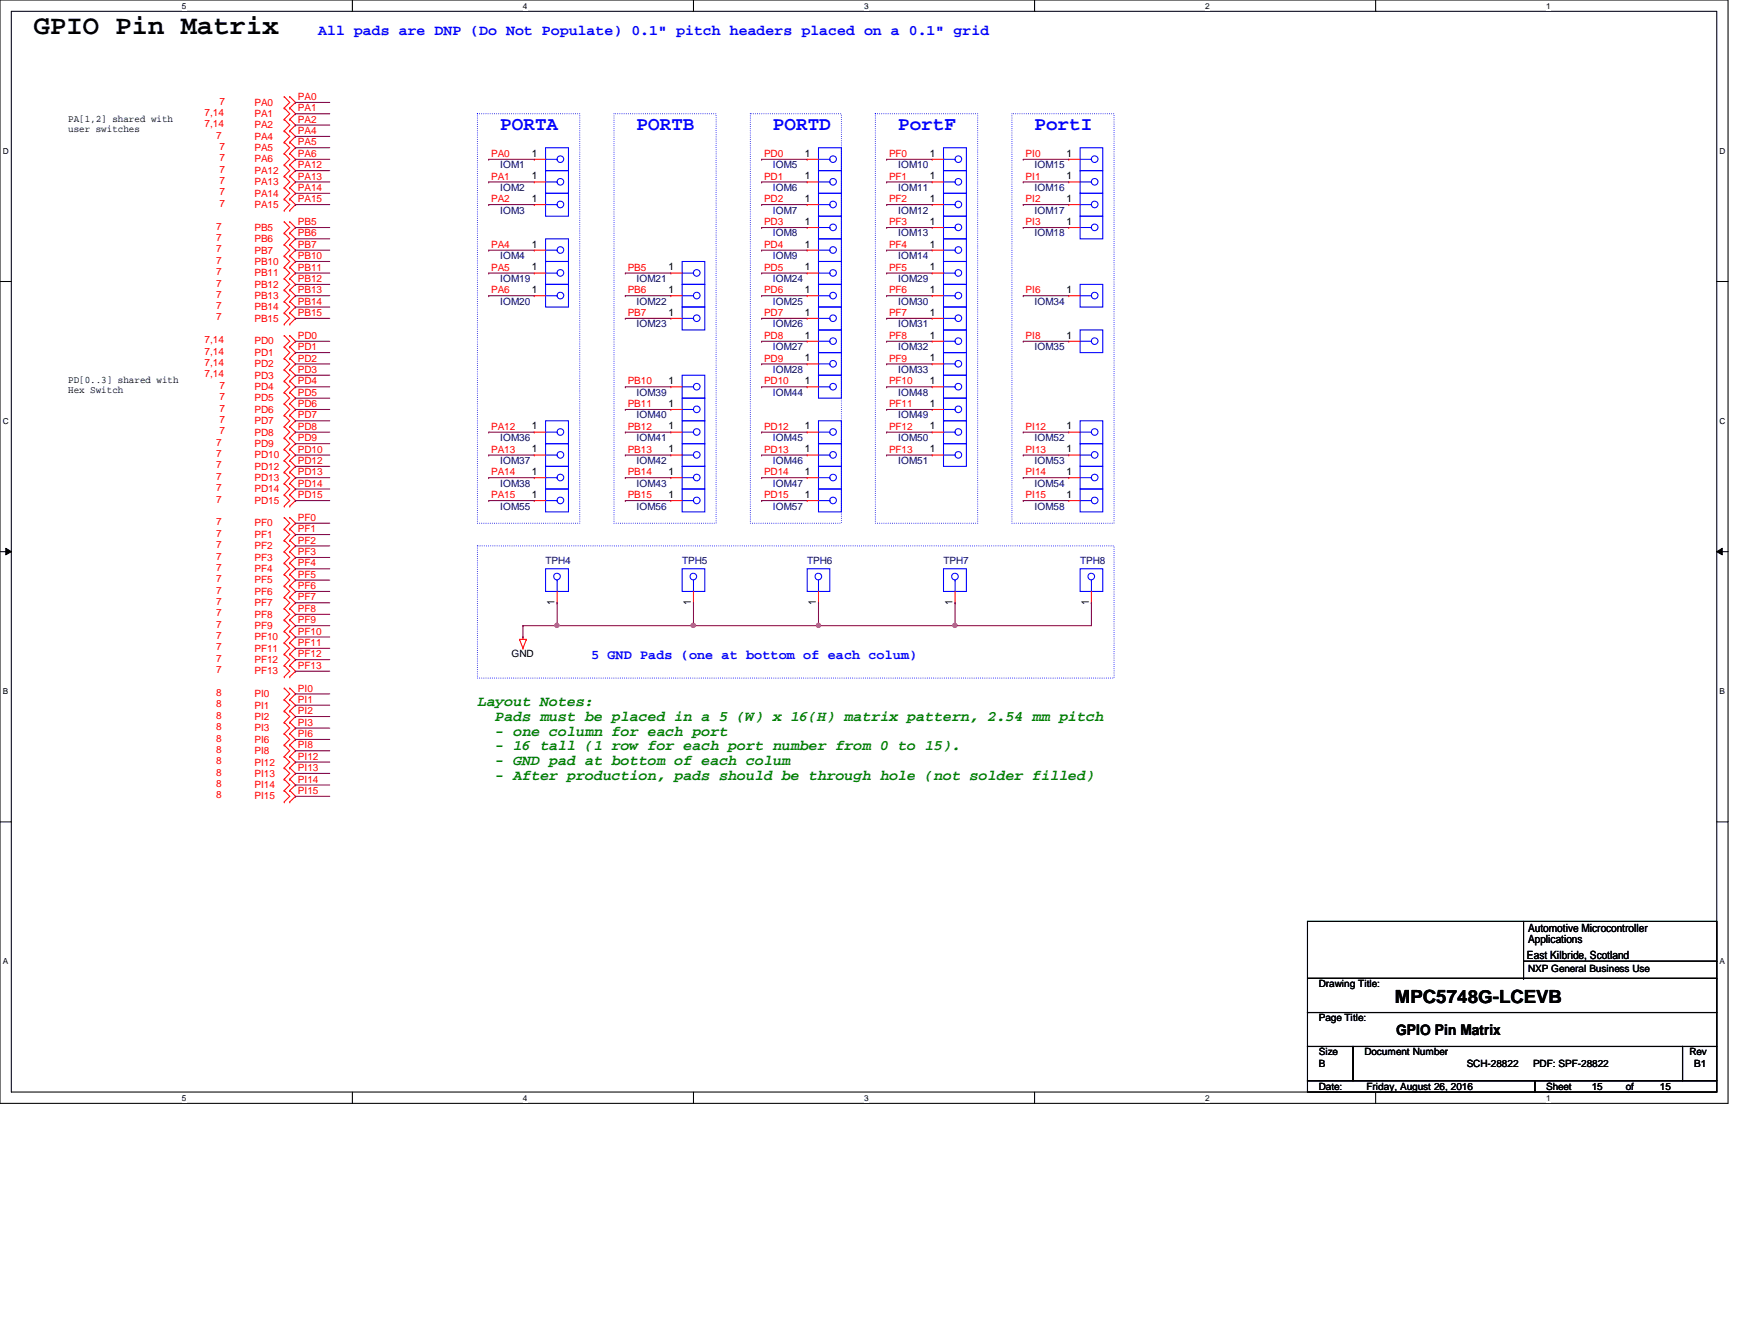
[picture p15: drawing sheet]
<svg xmlns="http://www.w3.org/2000/svg" width="279mm" height="216mm" viewBox="0 0 279 216" stroke-linecap="round" stroke-linejoin="round" font-family="sans-serif">
<defs><g id="words">
<text font-size="4.4" x="5.5" y="5.5">GPIO Pin Matrix</text>
<g font-size="3.1" fill="#00f">
<text x="80.5" y="20.9">PORTA</text>
<text x="102.4" y="20.9">PORTB</text>
<text x="124.3" y="20.9">PORTD</text>
<text x="144.5" y="20.9">PortF</text>
<text x="166.4" y="20.9">PortI</text>
</g>
<text font-size="2.9" x="224.4" y="161.2">MPC5748G-LCEVB</text>
<text font-size="2.4" fill="#00f" x="51.2" y="5.6">All pads are DNP (Do Not Populate) 0.1&quot; pitch headers placed on a 0.1&quot; grid</text>
<g font-size="2.4" fill="#008000">
<text x="76.8" y="113.5">Layout Notes:</text>
<text x="79.7" y="115.9">Pads must be placed in a 5 (W) x 16(H) matrix pattern, 2.54 mm pitch</text>
<text x="79.7" y="118.3">- one column for each port</text>
<text x="79.7" y="120.6">- 16 tall (1 row for each port number from 0 to 15).</text>
<text x="79.7" y="123">- GND pad at bottom of each colum</text>
<text x="79.7" y="125.4">- After production, pads should be through hole (not solder filled)</text>
</g>
<text font-size="2.4" x="224.6" y="166.4">GPIO Pin Matrix</text>
<text font-size="2.2" fill="#00f" x="95.1" y="106">5 GND Pads (one at bottom of each colum)</text>
<g font-size="1.8">
<text x="245.8" y="149.8">Automotive Microcontroller</text>
<text x="245.6" y="154.2">East Kilbride, Scotland</text>
<text x="245.8" y="151.6">Applications</text>
</g>
<g font-size="1.7">
<text x="85.6" y="28.8">1</text>
<text x="85.6" y="25.2">1</text>
<text x="129.5" y="28.8">1</text>
<text x="129.5" y="25.2">1</text>
<text x="149.6" y="25.2">1</text>
<text x="149.6" y="28.8">1</text>
<text x="171.5" y="28.8">1</text>
<text x="171.5" y="25.2">1</text>
<text x="85.6" y="32.5">1</text>
<text x="129.5" y="32.5">1</text>
<text x="149.6" y="32.5">1</text>
<text x="171.5" y="32.5">1</text>
<text x="85.6" y="39.8">1</text>
<text x="129.5" y="36.2">1</text>
<text x="129.5" y="39.8">1</text>
<text x="149.6" y="39.8">1</text>
<text x="149.6" y="36.2">1</text>
<text x="171.5" y="36.2">1</text>
<text x="85.6" y="47.1">1</text>
<text x="85.6" y="43.5">1</text>
<text x="107.5" y="47.1">1</text>
<text x="107.5" y="43.5">1</text>
<text x="129.5" y="47.1">1</text>
<text x="129.5" y="43.5">1</text>
<text x="149.6" y="47.1">1</text>
<text x="149.6" y="43.5">1</text>
<text x="171.5" y="47.1">1</text>
<text x="107.5" y="50.8">1</text>
<text x="129.5" y="50.8">1</text>
<text x="149.6" y="50.8">1</text>
<text x="129.5" y="54.4">1</text>
<text x="129.5" y="58.1">1</text>
<text x="149.6" y="54.4">1</text>
<text x="149.6" y="58.1">1</text>
<text x="171.5" y="54.4">1</text>
<text x="107.5" y="61.8">1</text>
<text x="107.5" y="65.4">1</text>
<text x="129.5" y="61.8">1</text>
<text x="149.6" y="65.4">1</text>
<text x="149.6" y="61.8">1</text>
<text x="85.6" y="69">1</text>
<text x="107.5" y="69">1</text>
<text x="129.5" y="69">1</text>
<text x="149.6" y="69">1</text>
<text x="171.5" y="69">1</text>
<text x="85.6" y="76.4">1</text>
<text x="85.6" y="72.7">1</text>
<text x="107.5" y="76.4">1</text>
<text x="107.5" y="72.7">1</text>
<text x="129.5" y="72.7">1</text>
<text x="129.5" y="76.4">1</text>
<text x="149.6" y="72.7">1</text>
<text x="171.5" y="72.7">1</text>
<text x="171.5" y="76.4">1</text>
<text x="85.6" y="80.1">1</text>
<text x="107.5" y="80.1">1</text>
<text x="129.5" y="80.1">1</text>
<text x="171.5" y="80.1">1</text>
<text x="89.2" y="97.2" transform="rotate(-90 89.2 97.2)">1</text>
<text x="111.1" y="97.2" transform="rotate(-90 111.1 97.2)">1</text>
<text x="131.2" y="97.2" transform="rotate(-90 131.2 97.2)">1</text>
<text x="153.2" y="97.2" transform="rotate(-90 153.2 97.2)">1</text>
<text x="175.1" y="97.2" transform="rotate(-90 175.1 97.2)">1</text>
</g>
<g font-size="1.6" fill="#f00">
<text x="35.3" y="16.8">7</text>
<text x="40.9" y="17">PA0</text>
<text x="47.9" y="17.9">PA1</text>
<text x="47.9" y="16.1">PA0</text>
<text x="32.9" y="18.6">7,14</text>
<text x="32.9" y="20.4">7,14</text>
<text x="34.8" y="22.3">7</text>
<text x="40.9" y="18.8">PA1</text>
<text x="40.9" y="20.6">PA2</text>
<text x="40.9" y="22.5">PA4</text>
<text x="47.9" y="19.7">PA2</text>
<text x="47.9" y="21.5">PA4</text>
<text x="47.9" y="23.4">PA5</text>
<text x="35.3" y="27.8">7</text>
<text x="35.3" y="29.6">7</text>
<text x="35.3" y="24.1">7</text>
<text x="35.3" y="26">7</text>
<text x="40.9" y="27.9">PA12</text>
<text x="40.9" y="29.8">PA13</text>
<text x="40.9" y="24.3">PA5</text>
<text x="40.9" y="26.1">PA6</text>
<text x="47.9" y="27.1">PA12</text>
<text x="47.9" y="28.9">PA13</text>
<text x="47.9" y="25.2">PA6</text>
<text x="79" y="28.9">PA1</text>
<text x="79" y="25.2">PA0</text>
<text x="122.9" y="25.2">PD0</text>
<text x="122.9" y="28.9">PD1</text>
<text x="143" y="25.2">PF0</text>
<text x="143" y="28.9">PF1</text>
<text x="165" y="25.2">PI0</text>
<text x="165" y="28.9">PI1</text>
<text x="35.3" y="31.4">7</text>
<text x="35.3" y="33.2">7</text>
<text x="40.9" y="31.6">PA14</text>
<text x="40.9" y="33.4">PA15</text>
<text x="47.9" y="30.7">PA14</text>
<text x="47.9" y="32.5">PA15</text>
<text x="79" y="32.5">PA2</text>
<text x="122.9" y="32.5">PD2</text>
<text x="143" y="32.5">PF2</text>
<text x="165" y="32.5">PI2</text>
<text x="34.8" y="36.9">7</text>
<text x="34.8" y="38.7">7</text>
<text x="34.8" y="40.6">7</text>
<text x="40.9" y="37.1">PB5</text>
<text x="40.9" y="38.9">PB6</text>
<text x="40.9" y="40.8">PB7</text>
<text x="47.9" y="36.2">PB5</text>
<text x="47.9" y="38">PB6</text>
<text x="47.9" y="39.8">PB7</text>
<text x="47.9" y="41.7">PB10</text>
<text x="79" y="39.8">PA4</text>
<text x="122.9" y="36.2">PD3</text>
<text x="122.9" y="39.8">PD4</text>
<text x="143" y="36.2">PF3</text>
<text x="143" y="39.8">PF4</text>
<text x="165" y="36.2">PI3</text>
<text x="34.8" y="42.4">7</text>
<text x="34.8" y="44.2">7</text>
<text x="34.8" y="46.1">7</text>
<text x="34.8" y="47.9">7</text>
<text x="40.9" y="42.6">PB10</text>
<text x="40.9" y="44.4">PB11</text>
<text x="40.9" y="46.2">PB12</text>
<text x="47.9" y="43.5">PB11</text>
<text x="47.9" y="45.3">PB12</text>
<text x="47.9" y="47.2">PB13</text>
<text x="79" y="43.5">PA5</text>
<text x="79" y="47.2">PA6</text>
<text x="101" y="47.2">PB6</text>
<text x="101" y="43.5">PB5</text>
<text x="122.9" y="43.5">PD5</text>
<text x="122.9" y="47.2">PD6</text>
<text x="143" y="47.2">PF6</text>
<text x="143" y="43.5">PF5</text>
<text x="165" y="47.2">PI6</text>
<text x="34.8" y="49.7">7</text>
<text x="34.8" y="51.5">7</text>
<text x="40.9" y="48">PB13</text>
<text x="40.9" y="49.9">PB14</text>
<text x="40.9" y="51.7">PB15</text>
<text x="47.9" y="49">PB14</text>
<text x="47.9" y="50.8">PB15</text>
<text x="101" y="50.8">PB7</text>
<text x="122.9" y="50.8">PD7</text>
<text x="143" y="50.8">PF7</text>
<text x="32.9" y="55.2">7,14</text>
<text x="32.9" y="57">7,14</text>
<text x="32.9" y="58.8">7,14</text>
<text x="40.9" y="55.4">PD0</text>
<text x="40.9" y="57.2">PD1</text>
<text x="40.9" y="59.1">PD2</text>
<text x="47.9" y="54.5">PD0</text>
<text x="47.9" y="56.3">PD1</text>
<text x="47.9" y="59.9">PD3</text>
<text x="47.9" y="58.1">PD2</text>
<text x="122.9" y="54.5">PD8</text>
<text x="122.9" y="58.1">PD9</text>
<text x="143" y="54.5">PF8</text>
<text x="143" y="58.1">PF9</text>
<text x="165" y="54.5">PI8</text>
<text x="32.9" y="60.7">7,14</text>
<text x="35.3" y="62.5">7</text>
<text x="35.3" y="64.3">7</text>
<text x="40.9" y="60.9">PD3</text>
<text x="40.9" y="62.7">PD4</text>
<text x="40.9" y="64.5">PD5</text>
<text x="47.9" y="61.8">PD4</text>
<text x="47.9" y="63.6">PD5</text>
<text x="47.9" y="65.4">PD6</text>
<text x="101" y="61.8">PB10</text>
<text x="101" y="65.4">PB11</text>
<text x="122.9" y="61.8">PD10</text>
<text x="143" y="65.4">PF11</text>
<text x="143" y="61.8">PF10</text>
<text x="34.8" y="71.7">7</text>
<text x="35.3" y="66.2">7</text>
<text x="35.3" y="68">7</text>
<text x="35.3" y="69.8">7</text>
<text x="40.9" y="66.3">PD6</text>
<text x="40.9" y="68.2">PD7</text>
<text x="40.9" y="70">PD8</text>
<text x="40.9" y="71.8">PD9</text>
<text x="47.9" y="67.3">PD7</text>
<text x="47.9" y="69.1">PD8</text>
<text x="47.9" y="71">PD9</text>
<text x="79" y="69.1">PA12</text>
<text x="101" y="69.1">PB12</text>
<text x="122.9" y="69.1">PD12</text>
<text x="143" y="69.1">PF12</text>
<text x="165" y="69.1">PI12</text>
<text x="34.8" y="73.5">7</text>
<text x="34.8" y="77.1">7</text>
<text x="34.8" y="75.3">7</text>
<text x="40.9" y="73.7">PD10</text>
<text x="40.9" y="77.3">PD13</text>
<text x="40.9" y="75.5">PD12</text>
<text x="47.9" y="72.8">PD10</text>
<text x="47.9" y="74.6">PD12</text>
<text x="47.9" y="76.4">PD13</text>
<text x="79" y="72.8">PA13</text>
<text x="79" y="76.4">PA14</text>
<text x="101" y="72.8">PB13</text>
<text x="101" y="76.4">PB14</text>
<text x="122.9" y="72.8">PD13</text>
<text x="122.9" y="76.4">PD14</text>
<text x="143" y="72.8">PF13</text>
<text x="165" y="72.8">PI13</text>
<text x="165" y="76.4">PI14</text>
<text x="34.8" y="79">7</text>
<text x="34.8" y="80.8">7</text>
<text x="40.9" y="79.2">PD14</text>
<text x="40.9" y="81">PD15</text>
<text x="47.9" y="78.2">PD14</text>
<text x="47.9" y="80.1">PD15</text>
<text x="47.9" y="83.7">PF0</text>
<text x="79" y="80.1">PA15</text>
<text x="101" y="80.1">PB15</text>
<text x="122.9" y="80.1">PD15</text>
<text x="165" y="80.1">PI15</text>
<text x="34.8" y="84.5">7</text>
<text x="34.8" y="86.3">7</text>
<text x="34.8" y="88.1">7</text>
<text x="34.8" y="90">7</text>
<text x="40.9" y="84.6">PF0</text>
<text x="40.9" y="86.5">PF1</text>
<text x="40.9" y="88.3">PF2</text>
<text x="47.9" y="85.6">PF1</text>
<text x="47.9" y="89.2">PF3</text>
<text x="47.9" y="87.4">PF2</text>
<text x="34.8" y="91.8">7</text>
<text x="34.8" y="93.6">7</text>
<text x="34.8" y="95.4">7</text>
<text x="40.9" y="90.1">PF3</text>
<text x="40.9" y="91.9">PF4</text>
<text x="40.9" y="93.8">PF5</text>
<text x="40.9" y="95.6">PF6</text>
<text x="47.9" y="91.1">PF4</text>
<text x="47.9" y="92.9">PF5</text>
<text x="47.9" y="94.7">PF6</text>
<text x="34.8" y="97.2">7</text>
<text x="34.8" y="99.1">7</text>
<text x="34.8" y="100.9">7</text>
<text x="40.9" y="97.5">PF7</text>
<text x="40.9" y="99.3">PF8</text>
<text x="40.9" y="101.1">PF9</text>
<text x="47.9" y="96.5">PF7</text>
<text x="47.9" y="98.4">PF8</text>
<text x="47.9" y="100.2">PF9</text>
<text x="34.8" y="106.4">7</text>
<text x="34.8" y="104.6">7</text>
<text x="34.8" y="102.7">7</text>
<text x="40.9" y="106.6">PF12</text>
<text x="40.9" y="104.8">PF11</text>
<text x="40.9" y="102.9">PF10</text>
<text x="47.9" y="107.5">PF13</text>
<text x="47.9" y="103.8">PF11</text>
<text x="47.9" y="105.7">PF12</text>
<text x="47.9" y="102">PF10</text>
<text x="34.8" y="111.9">8</text>
<text x="34.8" y="113.7">8</text>
<text x="34.8" y="108.2">7</text>
<text x="40.9" y="112.1">PI0</text>
<text x="40.9" y="113.9">PI1</text>
<text x="40.9" y="108.4">PF13</text>
<text x="47.9" y="111.2">PI0</text>
<text x="47.9" y="113">PI1</text>
<text x="34.8" y="115.5">8</text>
<text x="34.8" y="117.4">8</text>
<text x="34.8" y="119.2">8</text>
<text x="40.9" y="115.7">PI2</text>
<text x="40.9" y="117.6">PI3</text>
<text x="40.9" y="119.4">PI6</text>
<text x="47.9" y="114.8">PI2</text>
<text x="47.9" y="116.7">PI3</text>
<text x="47.9" y="118.5">PI6</text>
<text x="34.8" y="121">8</text>
<text x="34.8" y="122.9">8</text>
<text x="34.8" y="124.7">8</text>
<text x="40.9" y="121.2">PI8</text>
<text x="40.9" y="123.1">PI12</text>
<text x="40.9" y="124.9">PI13</text>
<text x="47.9" y="120.3">PI8</text>
<text x="47.9" y="122.1">PI12</text>
<text x="47.9" y="124">PI13</text>
<text x="47.9" y="125.8">PI14</text>
<text x="34.8" y="126.5">8</text>
<text x="34.8" y="128.4">8</text>
<text x="40.9" y="126.7">PI14</text>
<text x="40.9" y="128.5">PI15</text>
<text x="47.9" y="127.6">PI15</text>
</g>
<g font-size="1.6">
<text x="11" y="19.6">PA[1,2] shared with</text>
<text x="11" y="21.2">user switches</text>
<text x="11" y="61.6">PD[0..3] shared with</text>
<text x="11" y="63.2">Hex Switch</text>
<text x="82.3" y="105.7">GND</text>
<text x="212.1" y="158.7">Drawing Title:</text>
<text x="245.8" y="156.3">NXP General Business Use</text>
<text x="212.1" y="164.2">Page Title:</text>
<text x="212.1" y="169.7">Size</text>
<text x="212.1" y="171.5">B</text>
<text x="219.5" y="169.7">Document Number</text>
<text x="235.9" y="171.5">SCH-28822</text>
<text x="246.6" y="171.5">PDF: SPF-28822</text>
<text x="271.7" y="169.7">Rev</text>
<text x="272.5" y="171.5">B1</text>
<text x="212.1" y="175.2">Date:</text>
<text x="219.8" y="175.2">Friday, August 26, 2016</text>
<text x="248.7" y="175.2">Sheet</text>
<text x="256" y="175.2">15</text>
<text x="261.5" y="175.2">of</text>
<text x="267" y="175.2">15</text>
</g>
<g font-size="1.6" fill="#000080">
<text x="80.5" y="27.1">IOM1</text>
<text x="124.3" y="27.1">IOM5</text>
<text x="144.5" y="27.1">IOM10</text>
<text x="166.4" y="27.1">IOM15</text>
<text x="80.5" y="30.7">IOM2</text>
<text x="80.5" y="34.3">IOM3</text>
<text x="124.3" y="34.3">IOM7</text>
<text x="124.3" y="30.7">IOM6</text>
<text x="144.5" y="34.3">IOM12</text>
<text x="144.5" y="30.7">IOM11</text>
<text x="166.4" y="30.7">IOM16</text>
<text x="166.4" y="34.3">IOM17</text>
<text x="80.5" y="41.7">IOM4</text>
<text x="124.3" y="38">IOM8</text>
<text x="124.3" y="41.7">IOM9</text>
<text x="144.5" y="41.7">IOM14</text>
<text x="144.5" y="38">IOM13</text>
<text x="166.4" y="38">IOM18</text>
<text x="80.5" y="45.3">IOM19</text>
<text x="102.4" y="45.3">IOM21</text>
<text x="124.3" y="45.3">IOM24</text>
<text x="144.5" y="45.3">IOM29</text>
<text x="80.5" y="49">IOM20</text>
<text x="102.4" y="49">IOM22</text>
<text x="102.4" y="52.6">IOM23</text>
<text x="124.3" y="49">IOM25</text>
<text x="124.3" y="52.6">IOM26</text>
<text x="144.5" y="49">IOM30</text>
<text x="144.5" y="52.6">IOM31</text>
<text x="166.4" y="49">IOM34</text>
<text x="124.3" y="56.3">IOM27</text>
<text x="124.3" y="59.9">IOM28</text>
<text x="144.5" y="56.3">IOM32</text>
<text x="144.5" y="59.9">IOM33</text>
<text x="166.4" y="56.3">IOM35</text>
<text x="102.4" y="63.6">IOM39</text>
<text x="124.3" y="63.6">IOM44</text>
<text x="144.5" y="63.6">IOM48</text>
<text x="80.5" y="70.9">IOM36</text>
<text x="102.4" y="67.3">IOM40</text>
<text x="102.4" y="70.9">IOM41</text>
<text x="124.3" y="70.9">IOM45</text>
<text x="144.5" y="67.3">IOM49</text>
<text x="144.5" y="70.9">IOM50</text>
<text x="166.4" y="70.9">IOM52</text>
<text x="80.5" y="74.6">IOM37</text>
<text x="102.4" y="74.6">IOM42</text>
<text x="124.3" y="74.6">IOM46</text>
<text x="144.5" y="74.6">IOM51</text>
<text x="166.4" y="74.6">IOM53</text>
<text x="80.5" y="78.2">IOM38</text>
<text x="80.5" y="81.9">IOM55</text>
<text x="102.4" y="78.2">IOM43</text>
<text x="102.4" y="81.9">IOM56</text>
<text x="124.3" y="81.9">IOM57</text>
<text x="124.3" y="78.2">IOM47</text>
<text x="166.4" y="81.9">IOM58</text>
<text x="166.4" y="78.2">IOM54</text>
<text x="87.8" y="90.7">TPH4</text>
<text x="109.7" y="90.7">TPH5</text>
<text x="129.8" y="90.7">TPH6</text>
<text x="151.8" y="90.7">TPH7</text>
<text x="173.7" y="90.7">TPH8</text>
</g>
<g font-size="1.3">
<text x="29.3" y="1.4">5</text>
<text x="84.1" y="1.4">4</text>
<text x="139" y="1.4">3</text>
<text x="193.8" y="1.4">2</text>
<text x="248.7" y="1.4">1</text>
<text x=".5" y="24.7">D</text>
<text x="276.6" y="24.7">D</text>
<text x=".5" y="68.2">C</text>
<text x="276.6" y="68.2">C</text>
<text x=".5" y="111.6">B</text>
<text x="276.6" y="111.6">B</text>
<text x=".5" y="155">A</text>
<text x="276.6" y="155">A</text>
<text x="29.3" y="177">5</text>
<text x="84.1" y="177">4</text>
<text x="139" y="177">3</text>
<text x="193.8" y="177">2</text>
<text x="248.7" y="177">1</text>
</g>
</g></defs>
<path d="M0 0h278v177.4h-278zM1.8 1.8h274.3v173.8h-274.3z" fill="none" stroke="#000" stroke-width=".17"/>
<g fill="#fff">
<path d="M29.3 .2h.7v1.5h-.7z"/>
<path d="M29.3 175.8h.7v1.4h-.7z"/>
</g>
<path d="M56.7 0v1.8M56.7 175.6v1.8" fill="none" stroke="#000" stroke-width=".17"/>
<g fill="#fff">
<path d="M84.1 .2h.7v1.5h-.7z"/>
<path d="M84.1 175.8h.7v1.4h-.7z"/>
</g>
<path d="M111.5 0v1.8M111.5 175.6v1.8" fill="none" stroke="#000" stroke-width=".17"/>
<g fill="#fff">
<path d="M139 .2h.7v1.5h-.7z"/>
<path d="M139 175.8h.7v1.4h-.7z"/>
</g>
<path d="M166.4 0v1.8M166.4 175.6v1.8" fill="none" stroke="#000" stroke-width=".17"/>
<g fill="#fff">
<path d="M193.8 .2h.8v1.5h-.8z"/>
<path d="M193.8 175.8h.8v1.4h-.8z"/>
</g>
<path d="M221.3 0v1.8M221.3 175.6v1.8" fill="none" stroke="#000" stroke-width=".17"/>
<g fill="#fff">
<path d="M248.7 .2h.7v1.5h-.7z"/>
<path d="M248.7 175.8h.7v1.4h-.7z"/>
<path d="M.5 23.5h.9v1.5h-.9z"/>
<path d="M276.6 23.5h.9v1.5h-.9z"/>
<path d="M.5 67h.9v1.5h-.9z"/>
<path d="M276.6 67h.9v1.5h-.9z"/>
</g>
<path d="M0 45.3h1.8M276.1 45.3h1.9" fill="none" stroke="#000" stroke-width=".17"/>
<g fill="#fff">
<path d="M.5 110.4h.8v1.5h-.8z"/>
<path d="M276.6 110.4h.9v1.5h-.9z"/>
</g>
<path d="M0 88.7h1.8M276.1 88.7h1.9" fill="none" stroke="#000" stroke-width=".17"/>
<path d="M.9 88.1l.9 .6-.9 .5zM276.1 88.7l.9-.6v1.1z" fill="#000"/>
<path d="M.9 88.1l.9 .6-.9 .5zM276.1 88.7l.9-.6v1.1z" fill="none" stroke="#000" stroke-width=".16"/>
<g fill="#fff">
<path d="M.5 153.8h.8v1.5h-.8z"/>
<path d="M276.6 153.8h.9v1.5h-.9z"/>
</g>
<g fill="none" stroke="#000" stroke-width=".17">
<path d="M0 132.1h1.8M276.1 132.1h1.9M210.3 148.1h65.8v14.7h-65.8zM210.3 157.3h65.8M245.1 157.3h.1M245.1 148.1v9.2M245.1 154.5h31M276.1 157.3h.1M276.1 154.5h.1M210.3 162.8h65.8v5.4h-65.8zM210.3 168.2h7.3v5.5h-7.3zM210.3 173.7h36.6v1.9h-36.6z"/>
<path d="M217.6 168.2h53v5.5h-53zM246.9 173.7h29.2v1.9h-29.2zM270.6 168.2h5.5v5.5h-5.5z"/>
</g>
<path d="M76.8 18.3h16.5v65.8h-16.5zM98.8 18.3h16.4v65.8h-16.4zM120.7 18.3h14.6v65.8h-14.6zM140.8 18.3h16.5v65.8h-16.5zM162.8 18.3h16.4v65.8h-16.4zM76.8 87.8h102.4v21.2h-102.4z" fill="none" stroke="#00f" stroke-width=".17" stroke-dasharray="0 .3"/>
<g fill="none" stroke="#f00" stroke-width=".17">
<path d="M45.7 17.4h.1M45.7 19.2h.1M45.7 15.5h.1M45.7 17.4l.9 .9-.9 .9M45.7 19.2l.9 .9-.9 .9M45.7 15.5l.9 1-.9 .9M46.6 19.2h.1M46.6 17.4h.1M46.6 15.5h.1M46.6 17.4l.9 .9-.9 .9M46.6 19.2l.9 .9-.9 .9M46.6 15.5l.9 1-.9 .9"/>
<path d="M45.7 21h.1M45.7 22.9h.1M45.7 26.5h.1M45.7 28.3h.1M45.7 30.2h.1M45.7 32h.1M45.7 33.8h.1M45.7 24.7h.1M45.7 35.6h.1M45.7 37.5h.1M45.7 39.3h.1M45.7 21l.9 .9-.9 1"/>
<path d="M45.7 26.5l.9 .9-.9 .9M45.7 28.3l.9 1-.9 .9M45.7 30.2l.9 .9-.9 .9M45.7 32l.9 .9-.9 .9M45.7 22.9l.9 .8-.9 1M45.7 24.7l.9 .9-.9 .9M45.7 35.6l.9 1-.9 .9M45.7 37.5l.9 .9-.9 .9M45.7 39.3l.9 .9-.9 .9M46.6 21h.1M46.6 22.9h.1M46.6 28.3h.1"/>
<path d="M46.6 26.5h.1M46.6 30.2h.1M46.6 32h.1M46.6 33.8h.1M46.6 24.7h.1M46.6 37.5h.1M46.6 35.6h.1M46.6 39.3h.1M46.6 21l.9 .9-.9 1M46.6 26.5l.9 .9-.9 .9M46.6 28.3l.9 1-.9 .9M46.6 30.2l.9 .9-.9 .9"/>
<path d="M46.6 32l.9 .9-.9 .9M46.6 22.9l.9 .8-.9 1M46.6 24.7l.9 .9-.9 .9M46.6 35.6l.9 1-.9 .9M46.6 37.5l.9 .9-.9 .9M46.6 39.3l.9 .9-.9 .9M85.9 29.3h.1M85.9 25.6h.1M85.9 32.9h.1M85.9 29.3h1.9M85.9 25.6h1.9M85.9 32.9h1.9"/>
<path d="M129.8 36.6h.1M129.8 32.9h.1M129.8 29.3h.1M129.8 25.6h.1M129.8 36.6h1.9M129.8 29.3h1.9M129.8 25.6h1.9M129.8 32.9h1.9M149.9 25.6h.1M149.9 32.9h.1M149.9 36.6h.1M149.9 29.3h.1"/>
<path d="M149.9 36.6h1.9M149.9 29.3h1.9M149.9 25.6h1.9M149.9 32.9h1.9M171.9 29.3h.1M171.9 32.9h.1M171.9 36.6h.1M171.9 25.6h.1M171.9 36.6h1.8M171.9 29.3h1.8M171.9 25.6h1.8M171.9 32.9h1.8"/>
<path d="M45.7 53.9h.1M45.7 55.8h.1M45.7 57.6h.1M45.7 59.4h.1M45.7 41.1h.1M45.7 43h.1M45.7 44.8h.1M45.7 46.6h.1M45.7 48.5h.1M45.7 50.3h.1M45.7 52.1h.1M45.7 53.9l.9 1-.9 .9"/>
<path d="M45.7 55.8l.9 .9-.9 .9M45.7 57.6l.9 .9-.9 .9M45.7 59.4l.9 .9-.9 1M45.7 41.1l.9 .9-.9 1M45.7 43l.9 .9-.9 .9M45.7 44.8l.9 .9-.9 .9M45.7 46.6l.9 .9-.9 1M45.7 48.5l.9 .9-.9 .9M45.7 50.3l.9 .9-.9 .9M46.6 55.8h.1M46.6 53.9h.1M46.6 57.6h.1"/>
<path d="M46.6 59.4h.1M46.6 41.1h.1M46.6 43h.1M46.6 44.8h.1M46.6 46.6h.1M46.6 48.5h.1M46.6 50.3h.1M46.6 52.1h.1M46.6 53.9l.9 1-.9 .9M46.6 55.8l.9 .9-.9 .9M46.6 57.6l.9 .9-.9 .9M46.6 59.4l.9 .9-.9 1"/>
<path d="M46.6 41.1l.9 .9-.9 1M46.6 43l.9 .9-.9 .9M46.6 44.8l.9 .9-.9 .9M46.6 46.6l.9 .9-.9 1M46.6 48.5l.9 .9-.9 .9M46.6 50.3l.9 .9-.9 .9M85.9 47.5h.1M85.9 40.2h.1M85.9 43.9h.1M85.9 47.5h1.9M85.9 40.2h1.9M85.9 43.9h1.9"/>
<path d="M107.9 47.5h.1M107.9 51.2h.1M107.9 43.9h.1M107.9 47.5h1.8M107.9 51.2h1.8M107.9 43.9h1.8M129.8 47.5h.1M129.8 40.2h.1M129.8 43.9h.1M129.8 51.2h.1M129.8 54.9h.1M129.8 58.5h.1"/>
<path d="M129.8 54.9h1.9M129.8 47.5h1.9M129.8 40.2h1.9M129.8 51.2h1.9M129.8 43.9h1.9M129.8 58.5h1.9M149.9 54.9h.1M149.9 40.2h.1M149.9 47.5h.1M149.9 43.9h.1M149.9 51.2h.1M149.9 58.5h.1"/>
<path d="M149.9 54.9h1.9M149.9 47.5h1.9M149.9 40.2h1.9M149.9 51.2h1.9M149.9 43.9h1.9M149.9 58.5h1.9M171.9 54.9h.1M171.9 47.5h.1M171.9 54.9h1.8M171.9 47.5h1.8M45.7 61.3h.1M45.7 63.1h.1"/>
<path d="M45.7 64.9h.1M45.7 66.8h.1M45.7 68.6h.1M45.7 70.4h.1M45.7 72.2h.1M45.7 74h.1M45.7 77.7h.1M45.7 79.5h.1M45.7 75.9h.1M45.7 61.3l.9 .9-.9 .9M45.7 63.1l.9 .9-.9 .9M45.7 64.9l.9 .9-.9 1"/>
<path d="M45.7 66.8l.9 .8-.9 1M45.7 68.6l.9 .9-.9 .9M45.7 70.4l.9 .9-.9 .9M45.7 72.2l.9 1-.9 .8M45.7 77.7l.9 .9-.9 .9M45.7 79.5l.9 1-.9 .9M45.7 75.9l.9 .9-.9 .9M45.7 74l.9 1-.9 .9M46.6 61.3h.1M46.6 63.1h.1M46.6 64.9h.1M46.6 66.8h.1"/>
<path d="M46.6 68.6h.1M46.6 70.4h.1M46.6 72.2h.1M46.6 74h.1M46.6 79.5h.1M46.6 77.7h.1M46.6 75.9h.1M46.6 61.3l.9 .9-.9 .9M46.6 63.1l.9 .9-.9 .9M46.6 64.9l.9 .9-.9 1M46.6 66.8l.9 .8-.9 1M46.6 68.6l.9 .9-.9 .9"/>
<path d="M46.6 70.4l.9 .9-.9 .9M46.6 72.2l.9 1-.9 .8M46.6 77.7l.9 .9-.9 .9M46.6 79.5l.9 1-.9 .9M46.6 75.9l.9 .9-.9 .9M46.6 74l.9 1-.9 .9M85.9 69.5h.1M85.9 76.8h.1M85.9 73.2h.1M85.9 69.5h1.9M85.9 76.8h1.9M85.9 73.2h1.9"/>
<path d="M107.9 62.2h.1M107.9 65.8h.1M107.9 69.5h.1M107.9 76.8h.1M107.9 73.2h.1M107.9 69.5h1.8M107.9 76.8h1.8M107.9 73.2h1.8M107.9 62.2h1.8M107.9 65.8h1.8M129.8 62.2h.1M129.8 69.5h.1"/>
<path d="M129.8 73.2h.1M129.8 76.8h.1M129.8 69.5h1.9M129.8 76.8h1.9M129.8 73.2h1.9M129.8 62.2h1.9M149.9 65.8h.1M149.9 69.5h.1M149.9 62.2h.1M149.9 73.2h.1M149.9 69.5h1.9M149.9 73.2h1.9"/>
<path d="M149.9 62.2h1.9M149.9 65.8h1.9M171.9 69.5h.1M171.9 73.2h.1M171.9 76.8h.1M171.9 69.5h1.8M171.9 76.8h1.8M171.9 73.2h1.8M45.7 81.4h.1M45.7 83.2h.1M45.7 85h.1M45.7 86.9h.1"/>
<path d="M45.7 88.7h.1M45.7 90.5h.1M45.7 92.3h.1M45.7 94.2h.1M45.7 96h.1M45.7 97.8h.1M45.7 99.7h.1M45.7 83.2l.9 .9-.9 .9M45.7 85l.9 .9-.9 1M45.7 86.9l.9 .9-.9 .9M45.7 88.7l.9 .9-.9 .9M45.7 90.5l.9 .9-.9 .9"/>
<path d="M45.7 92.3l.9 1-.9 .9M45.7 94.2l.9 .9-.9 .9M45.7 96l.9 .9-.9 .9M45.7 97.8l.9 1-.9 .9M45.7 99.7l.9 .9-.9 .9M46.6 81.4h.1M46.6 85h.1M46.6 83.2h.1M46.6 86.9h.1M46.6 88.7h.1M46.6 90.5h.1M46.6 92.3h.1"/>
<path d="M46.6 94.2h.1M46.6 96h.1M46.6 97.8h.1M46.6 99.7h.1M46.6 83.2l.9 .9-.9 .9M46.6 85l.9 .9-.9 1M46.6 86.9l.9 .9-.9 .9M46.6 88.7l.9 .9-.9 .9M46.6 90.5l.9 .9-.9 .9M46.6 92.3l.9 1-.9 .9M46.6 94.2l.9 .9-.9 .9M46.6 96l.9 .9-.9 .9"/>
<path d="M46.6 97.8l.9 1-.9 .9M46.6 99.7l.9 .9-.9 .9M85.9 80.5h.1M85.9 80.5h1.9M89.6 96.9h.1M89.6 95.1v1.8M107.9 80.5h.1M107.9 80.5h1.8M111.5 96.9h.1M111.5 95.1v1.8M129.8 80.5h.1M129.8 80.5h1.9"/>
<path d="M131.7 96.9h.1M131.7 95.1v1.8M153.6 96.9h.1M153.6 95.1v1.8M171.9 80.5h.1M171.9 80.5h1.8M175.6 96.9h.1M175.6 95.1v1.8M45.7 110.6h.1M45.7 112.5h.1M45.7 114.3h.1M45.7 116.1h.1"/>
<path d="M45.7 117.9h.1M45.7 107h.1M45.7 108.8h.1M45.7 105.2h.1M45.7 103.3h.1M45.7 101.5h.1M45.7 119.8h.1M45.7 110.6l.9 .9-.9 1M45.7 112.5l.9 .9-.9 .9M45.7 114.3l.9 .9-.9 .9M45.7 116.1l.9 1-.9 .8M45.7 107l.9 .9-.9 .9"/>
<path d="M45.7 105.2l.9 .8-.9 1M45.7 103.3l.9 .9-.9 1M45.7 101.5l.9 .9-.9 .9M45.7 117.9l.9 1-.9 .9M45.7 119.8l.9 .9-.9 .9M46.6 112.5h.1M46.6 110.6h.1M46.6 114.3h.1M46.6 116.1h.1M46.6 117.9h.1M46.6 108.8h.1M46.6 107h.1"/>
<path d="M46.6 105.2h.1M46.6 103.3h.1M46.6 101.5h.1M46.6 119.8h.1M46.6 110.6l.9 .9-.9 1M46.6 112.5l.9 .9-.9 .9M46.6 114.3l.9 .9-.9 .9M46.6 116.1l.9 1-.9 .8M46.6 107l.9 .9-.9 .9M46.6 105.2l.9 .8-.9 1M46.6 103.3l.9 .9-.9 1M46.6 101.5l.9 .9-.9 .9"/>
<path d="M46.6 117.9l.9 1-.9 .9M46.6 119.8l.9 .9-.9 .9M83.6 102.8h.1M83.6 102.8h1.1M83.6 102.8l.5 1.4M84.1 102.4h.1M84.1 104.2h.1M84.1 102.4v.4M84.7 102.8h.1M84.7 102.8l-.6 1.4M45.7 121.6h.1M45.7 123.4h.1"/>
<path d="M45.7 125.3h.1M45.7 127.1h.1M45.7 128.9h.1M45.7 121.6l.9 .9-.9 .9M45.7 123.4l.9 .9-.9 1M45.7 125.3l.9 .9-.9 .9M45.7 127.1l.9 .9-.9 .9M46.6 121.6h.1M46.6 123.4h.1M46.6 125.3h.1M46.6 127.1h.1M46.6 128.9h.1"/>
<path d="M46.6 121.6l.9 .9-.9 .9M46.6 123.4l.9 .9-.9 1M46.6 125.3l.9 .9-.9 .9M46.6 127.1l.9 .9-.9 .9"/>
</g>
<g fill="none" stroke="#00f" stroke-width=".17">
<path d="M87.8 27.4h3.6v3.7h-3.6zM87.8 23.7h3.6v3.7h-3.6zM87.8 31.1h3.6v3.7h-3.6zM87.8 38.4h3.6v3.6h-3.6zM87.8 29.3h1.8M87.8 25.6h1.8M87.8 32.9h1.8M89.6 29.3h.1M89.6 25.6h.1M89.6 32.9h.1M131.7 34.8h3.6v3.6h-3.6zM131.7 38.4h3.6v3.6h-3.6z"/>
<path d="M131.7 31.1h3.6v3.7h-3.6zM131.7 27.4h3.6v3.7h-3.6zM131.7 23.7h3.6v3.7h-3.6zM131.7 36.6h1.8M131.7 29.3h1.8M131.7 25.6h1.8M131.7 32.9h1.8M133.5 36.6h.1M133.5 32.9h.1M133.5 29.3h.1M133.5 25.6h.1M151.8 23.7h3.6v3.7h-3.6z"/>
<path d="M151.8 38.4h3.6v3.6h-3.6zM151.8 31.1h3.6v3.7h-3.6zM151.8 34.8h3.6v3.6h-3.6zM151.8 27.4h3.6v3.7h-3.6zM151.8 36.6h1.8M151.8 29.3h1.8M151.8 25.6h1.8M151.8 32.9h1.8M153.6 25.6h.1M153.6 32.9h.1M153.6 36.6h.1M153.6 29.3h.1"/>
<path d="M173.7 27.4h3.7v3.7h-3.7zM173.7 31.1h3.7v3.7h-3.7zM173.7 34.8h3.7v3.6h-3.7zM173.7 23.7h3.7v3.7h-3.7zM173.7 36.6h1.9M173.7 29.3h1.9M173.7 25.6h1.9M173.7 32.9h1.9M175.6 29.3h.1M175.6 32.9h.1M175.6 36.6h.1M175.6 25.6h.1"/>
<path d="M87.8 45.7h3.6v3.7h-3.6zM87.8 42h3.6v3.7h-3.6zM87.8 47.5h1.8M87.8 40.2h1.8M87.8 43.9h1.8M89.6 47.5h.1M89.6 40.2h.1M89.6 43.9h.1M109.7 45.7h3.7v3.7h-3.7zM109.7 49.4h3.7v3.6h-3.7zM109.7 42h3.7v3.7h-3.7zM109.7 47.5h1.8"/>
<path d="M109.7 51.2h1.8M109.7 43.9h1.8M111.5 47.5h.1M111.5 51.2h.1M111.5 43.9h.1M131.7 45.7h3.6v3.7h-3.6zM131.7 42h3.6v3.7h-3.6zM131.7 49.4h3.6v3.6h-3.6zM131.7 53h3.6v3.7h-3.6zM131.7 56.7h3.6v3.6h-3.6zM131.7 54.9h1.8M131.7 47.5h1.8"/>
<path d="M131.7 40.2h1.8M131.7 51.2h1.8M131.7 43.9h1.8M131.7 58.5h1.8M133.5 47.5h.1M133.5 40.2h.1M133.5 43.9h.1M133.5 51.2h.1M133.5 54.9h.1M133.5 58.5h.1M151.8 53h3.6v3.7h-3.6zM151.8 45.7h3.6v3.7h-3.6z"/>
<path d="M151.8 42h3.6v3.7h-3.6zM151.8 49.4h3.6v3.6h-3.6zM151.8 56.7h3.6v3.6h-3.6zM151.8 54.9h1.8M151.8 47.5h1.8M151.8 40.2h1.8M151.8 51.2h1.8M151.8 43.9h1.8M151.8 58.5h1.8M153.6 54.9h.1M153.6 40.2h.1M153.6 47.5h.1"/>
<path d="M153.6 43.9h.1M153.6 51.2h.1M153.6 58.5h.1M173.7 53h3.7v3.7h-3.7zM173.7 45.7h3.7v3.7h-3.7zM173.7 54.9h1.9M173.7 47.5h1.9M175.6 54.9h.1M175.6 47.5h.1M87.8 67.6h3.6v3.7h-3.6zM87.8 75h3.6v3.6h-3.6zM87.8 78.6h3.6v3.7h-3.6z"/>
<path d="M87.8 71.3h3.6v3.7h-3.6zM87.8 69.5h1.8M87.8 76.8h1.8M87.8 73.2h1.8M89.6 69.5h.1M89.6 76.8h.1M89.6 73.2h.1M109.7 60.3h3.7v3.7h-3.7zM109.7 64h3.7v3.6h-3.7zM109.7 67.6h3.7v3.7h-3.7zM109.7 75h3.7v3.6h-3.7zM109.7 78.6h3.7v3.7h-3.7z"/>
<path d="M109.7 71.3h3.7v3.7h-3.7zM109.7 69.5h1.8M109.7 76.8h1.8M109.7 73.2h1.8M109.7 62.2h1.8M109.7 65.8h1.8M111.5 62.2h.1M111.5 65.8h.1M111.5 69.5h.1M111.5 76.8h.1M111.5 73.2h.1M131.7 78.6h3.6v3.7h-3.6z"/>
<path d="M131.7 60.3h3.6v3.7h-3.6zM131.7 67.6h3.6v3.7h-3.6zM131.7 71.3h3.6v3.7h-3.6zM131.7 75h3.6v3.6h-3.6zM131.7 69.5h1.8M131.7 76.8h1.8M131.7 73.2h1.8M131.7 62.2h1.8M133.5 62.2h.1M133.5 69.5h.1M133.5 73.2h.1M133.5 76.8h.1"/>
<path d="M151.8 64h3.6v3.6h-3.6zM151.8 67.6h3.6v3.7h-3.6zM151.8 60.3h3.6v3.7h-3.6zM151.8 71.3h3.6v3.7h-3.6zM151.8 69.5h1.8M151.8 73.2h1.8M151.8 62.2h1.8M151.8 65.8h1.8M153.6 65.8h.1M153.6 69.5h.1M153.6 62.2h.1M153.6 73.2h.1"/>
<path d="M173.7 67.6h3.7v3.7h-3.7zM173.7 71.3h3.7v3.7h-3.7zM173.7 78.6h3.7v3.7h-3.7zM173.7 75h3.7v3.6h-3.7zM173.7 69.5h1.9M173.7 76.8h1.9M173.7 73.2h1.9M175.6 69.5h.1M175.6 73.2h.1M175.6 76.8h.1M87.8 91.4h3.6v3.7h-3.6zM87.8 80.5h1.8"/>
<path d="M89.6 80.5h.1M89.6 93.3h.1M89.6 93.3v1.8M109.7 91.4h3.7v3.7h-3.7zM109.7 80.5h1.8M111.5 93.3h.1M111.5 80.5h.1M111.5 93.3v1.8M129.8 91.4h3.7v3.7h-3.7zM131.7 93.3h.1M131.7 80.5h1.8M131.7 93.3v1.8"/>
<path d="M133.5 80.5h.1M151.8 91.4h3.6v3.7h-3.6zM153.6 93.3h.1M153.6 93.3v1.8M173.7 91.4h3.7v3.7h-3.7zM173.7 80.5h1.9M175.6 93.3h.1M175.6 80.5h.1M175.6 93.3v1.8"/>
<circle cx="90.1" cy="29.2" r=".54"/>
<circle cx="90.1" cy="25.6" r=".54"/>
<circle cx="90.1" cy="32.9" r=".54"/>
<circle cx="134" cy="32.9" r=".54"/>
<circle cx="134" cy="25.6" r=".54"/>
<circle cx="134" cy="36.5" r=".54"/>
<circle cx="134" cy="29.2" r=".54"/>
<circle cx="154.2" cy="36.5" r=".54"/>
<circle cx="154.2" cy="25.6" r=".54"/>
<circle cx="154.2" cy="32.9" r=".54"/>
<circle cx="154.2" cy="29.2" r=".54"/>
<circle cx="176.1" cy="29.2" r=".54"/>
<circle cx="176.1" cy="32.9" r=".54"/>
<circle cx="176.1" cy="25.6" r=".54"/>
<circle cx="176.1" cy="36.5" r=".54"/>
<circle cx="90.1" cy="40.2" r=".54"/>
<circle cx="90.1" cy="47.5" r=".54"/>
<circle cx="90.1" cy="43.9" r=".54"/>
<circle cx="112.1" cy="51.2" r=".54"/>
<circle cx="112.1" cy="43.9" r=".54"/>
<circle cx="112.1" cy="47.5" r=".54"/>
<circle cx="134" cy="43.9" r=".54"/>
<circle cx="134" cy="51.2" r=".54"/>
<circle cx="134" cy="47.5" r=".54"/>
<circle cx="134" cy="54.8" r=".54"/>
<circle cx="134" cy="58.5" r=".54"/>
<circle cx="134" cy="40.2" r=".54"/>
<circle cx="154.2" cy="58.5" r=".54"/>
<circle cx="154.2" cy="54.8" r=".54"/>
<circle cx="154.2" cy="40.2" r=".54"/>
<circle cx="154.2" cy="47.5" r=".54"/>
<circle cx="154.2" cy="51.2" r=".54"/>
<circle cx="154.2" cy="43.9" r=".54"/>
<circle cx="176.1" cy="47.5" r=".54"/>
<circle cx="176.1" cy="54.8" r=".54"/>
<circle cx="90.1" cy="69.4" r=".54"/>
<circle cx="90.1" cy="76.8" r=".54"/>
<circle cx="90.1" cy="73.1" r=".54"/>
<circle cx="112.1" cy="76.8" r=".54"/>
<circle cx="112.1" cy="73.1" r=".54"/>
<circle cx="112.1" cy="65.8" r=".54"/>
<circle cx="112.1" cy="69.4" r=".54"/>
<circle cx="112.1" cy="62.2" r=".54"/>
<circle cx="134" cy="73.1" r=".54"/>
<circle cx="134" cy="76.8" r=".54"/>
<circle cx="134" cy="69.4" r=".54"/>
<circle cx="134" cy="62.2" r=".54"/>
<circle cx="154.2" cy="69.4" r=".54"/>
<circle cx="154.2" cy="62.2" r=".54"/>
<circle cx="154.2" cy="73.1" r=".54"/>
<circle cx="154.2" cy="65.8" r=".54"/>
<circle cx="176.1" cy="76.8" r=".54"/>
<circle cx="176.1" cy="73.1" r=".54"/>
<circle cx="176.1" cy="69.4" r=".54"/>
<circle cx="89.6" cy="92.7" r=".54"/>
<circle cx="90.1" cy="80.4" r=".54"/>
<circle cx="111.5" cy="92.7" r=".54"/>
<circle cx="112.1" cy="80.4" r=".54"/>
<circle cx="131.6" cy="92.7" r=".54"/>
<circle cx="134" cy="80.4" r=".54"/>
<circle cx="153.6" cy="92.7" r=".54"/>
<circle cx="175.5" cy="92.7" r=".54"/>
<circle cx="176.1" cy="80.4" r=".54"/>
</g>
<g fill="none" stroke="#800040" stroke-width=".17">
<path d="M47.5 18.3h.1M47.5 18.3h5.5M47.5 20.1h.1M47.5 21.9h.1M47.5 20.1h5.5M47.5 21.9h5.5M78.6 29.3h.1M78.6 32.9h.1M78.6 29.3h7.3M78.6 32.9h7.3M122.5 25.6h.1M122.5 29.3h.1"/>
<path d="M122.5 36.6h.1M122.5 32.9h.1M122.5 29.3h7.3M122.5 32.9h7.3M122.5 25.6h7.3M122.5 36.6h7.3M47.5 54.9h.1M47.5 56.7h.1M47.5 58.5h.1M47.5 54.9h5.5M47.5 58.5h5.5M47.5 56.7h5.5"/>
<path d="M78.6 40.2h.1M78.6 40.2h7.3M122.5 40.2h.1M122.5 43.9h.1M122.5 51.2h.1M122.5 47.5h.1M122.5 54.9h.1M122.5 58.5h.1M122.5 40.2h7.3M122.5 43.9h7.3M122.5 51.2h7.3M122.5 47.5h7.3"/>
<path d="M122.5 54.9h7.3M122.5 58.5h7.3M47.5 60.3h.1M47.5 62.2h.1M47.5 64h.1M47.5 67.6h.1M47.5 65.8h.1M47.5 69.5h.1M47.5 71.3h.1M47.5 73.2h.1M47.5 69.5h5.5M47.5 73.2h5.5"/>
<path d="M47.5 62.2h5.5M47.5 60.3h5.5M47.5 64h5.5M47.5 67.6h5.5M47.5 65.8h5.5M47.5 71.3h5.5M78.6 69.5h.1M78.6 73.2h.1M78.6 76.8h.1M78.6 69.5h7.3M78.6 73.2h7.3M78.6 76.8h7.3"/>
<path d="M122.5 62.2h.1M122.5 69.5h.1M122.5 73.2h.1M122.5 69.5h7.3M122.5 73.2h7.3M122.5 62.2h7.3M78.6 80.5h.1M78.6 80.5h7.3M89.6 96.9h.1M89.6 96.9v3.7M89.6 100.6h.1M89.6 100.6h21.9"/>
</g>
<circle cx="111.5" cy="100.5" r=".36" fill="#f0f"/>
<circle cx="111.5" cy="100.5" r=".36" fill="none" stroke="#f0f" stroke-width=".17"/>
<circle cx="89.6" cy="100.5" r=".34" fill="#f0f"/>
<circle cx="89.6" cy="100.5" r=".34" fill="none" stroke="#f0f" stroke-width=".17"/>
<path d="M111.5 96.9h.1M111.5 96.9v3.7M131.7 96.9h.1M131.7 96.9v3.7M111.5 100.6h.1M111.5 100.6h42.1M131.7 100.6h.1" fill="none" stroke="#800040" stroke-width=".17"/>
<circle cx="153.6" cy="100.5" r=".34" fill="#f0f"/>
<circle cx="153.6" cy="100.5" r=".34" fill="none" stroke="#f0f" stroke-width=".17"/>
<circle cx="131.7" cy="100.5" r=".34" fill="#f0f"/>
<circle cx="131.7" cy="100.5" r=".34" fill="none" stroke="#f0f" stroke-width=".17"/>
<g fill="none" stroke="#800040" stroke-width=".17">
<path d="M47.5 16.5h.1M47.5 16.5h5.5M47.5 27.4h.1M47.5 29.3h.1M47.5 31.1h.1M47.5 32.9h.1M47.5 23.7h.1M47.5 25.6h.1M47.5 36.6h.1M47.5 38.4h.1M47.5 25.6h5.5M47.5 27.4h5.5"/>
<path d="M47.5 29.3h5.5M47.5 31.1h5.5M47.5 32.9h5.5M47.5 23.7h5.5M47.5 36.6h5.5M47.5 38.4h5.5M78.6 25.6h.1M78.6 25.6h7.3M142.6 25.6h.1M142.6 29.3h.1M142.6 32.9h.1M142.6 36.6h.1"/>
<path d="M142.6 25.6h7.3M142.6 29.3h7.3M142.6 32.9h7.3M142.6 36.6h7.3M164.6 25.6h.1M164.6 29.3h.1M164.6 32.9h.1M164.6 36.6h.1M164.6 25.6h7.3M164.6 29.3h7.3M164.6 32.9h7.3M164.6 36.6h7.3"/>
<path d="M47.5 40.2h.1M47.5 42h.1M47.5 43.9h.1M47.5 45.7h.1M47.5 47.5h.1M47.5 49.4h.1M47.5 51.2h.1M47.5 43.9h5.5M47.5 47.5h5.5M47.5 51.2h5.5M47.5 40.2h5.5M47.5 42h5.5"/>
<path d="M47.5 45.7h5.5M47.5 49.4h5.5M78.6 43.9h.1M78.6 47.5h.1M78.6 43.9h7.3M78.6 47.5h7.3M100.6 47.5h.1M100.6 51.2h.1M100.6 43.9h.1M100.6 43.9h7.3M100.6 47.5h7.3M100.6 51.2h7.3"/>
<path d="M142.6 54.9h.1M142.6 47.5h.1M142.6 51.2h.1M142.6 58.5h.1M142.6 40.2h.1M142.6 43.9h.1M142.6 43.9h7.3M142.6 47.5h7.3M142.6 51.2h7.3M142.6 54.9h7.3M142.6 58.5h7.3M142.6 40.2h7.3"/>
<path d="M164.6 54.9h.1M164.6 47.5h.1M164.6 47.5h7.3M164.6 54.9h7.3M47.5 78.6h.1M47.5 75h.1M47.5 76.8h.1M47.5 76.8h5.5M47.5 78.6h5.5M47.5 75h5.5M100.6 62.2h.1M100.6 65.8h.1"/>
<path d="M100.6 69.5h.1M100.6 73.2h.1M100.6 76.8h.1M100.6 76.8h7.3M100.6 62.2h7.3M100.6 65.8h7.3M100.6 69.5h7.3M100.6 73.2h7.3M122.5 76.8h.1M122.5 76.8h7.3M142.6 65.8h.1M142.6 62.2h.1"/>
<path d="M142.6 69.5h.1M142.6 73.2h.1M142.6 62.2h7.3M142.6 65.8h7.3M142.6 69.5h7.3M142.6 73.2h7.3M164.6 73.2h.1M164.6 76.8h.1M164.6 69.5h.1M164.6 76.8h7.3M164.6 69.5h7.3M164.6 73.2h7.3"/>
<path d="M47.5 80.5h.1M47.5 84.1h.1M47.5 85.9h.1M47.5 89.6h.1M47.5 87.8h.1M47.5 91.4h.1M47.5 93.3h.1M47.5 96.9h.1M47.5 95.1h.1M47.5 98.8h.1M47.5 80.5h5.5M47.5 84.1h5.5"/>
<path d="M47.5 85.9h5.5M47.5 89.6h5.5M47.5 87.8h5.5M47.5 91.4h5.5M47.5 93.3h5.5M47.5 96.9h5.5M47.5 95.1h5.5M47.5 98.8h5.5M100.6 80.5h.1M100.6 80.5h7.3M122.5 80.5h.1M122.5 80.5h7.3"/>
<path d="M153.6 96.9h.1M153.6 96.9v3.7M164.6 80.5h.1M164.6 80.5h7.3M175.6 96.9h.1M175.6 96.9v3.7h-22M47.5 111.5h.1M47.5 113.4h.1M47.5 115.2h.1M47.5 117.1h.1M47.5 107.9h.1M47.5 104.2h.1"/>
<path d="M47.5 106h.1M47.5 100.6h.1M47.5 102.4h.1M47.5 118.9h.1M47.5 111.5h5.5M47.5 113.4h5.5M47.5 115.2h5.5M47.5 117.1h5.5M47.5 100.6h5.5M47.5 107.9h5.5M47.5 104.2h5.5M47.5 106h5.5"/>
<path d="M47.5 102.4h5.5M47.5 118.9h5.5M84.1 100.6h.1M84.1 102.4h.1M84.1 100.6h5.5M84.1 100.6v1.8M153.6 100.6h.1M47.5 120.7h.1M47.5 122.5h.1M47.5 124.3h.1M47.5 126.2h.1M47.5 128h.1"/>
<path d="M47.5 120.7h5.5M47.5 122.5h5.5M47.5 124.3h5.5M47.5 126.2h5.5M47.5 128h5.5"/>
</g>
<circle cx="111.5" cy="100.5" r=".36" fill="#f0f"/>
<circle cx="111.5" cy="100.5" r=".36" fill="none" stroke="#f0f" stroke-width=".17"/>
<circle cx="89.6" cy="100.5" r=".34" fill="#f0f"/>
<circle cx="89.6" cy="100.5" r=".34" fill="none" stroke="#f0f" stroke-width=".17"/>
<circle cx="153.6" cy="100.5" r=".34" fill="#f0f"/>
<circle cx="153.6" cy="100.5" r=".34" fill="none" stroke="#f0f" stroke-width=".17"/>
<circle cx="131.7" cy="100.5" r=".34" fill="#f0f"/>
<circle cx="131.7" cy="100.5" r=".34" fill="none" stroke="#f0f" stroke-width=".17"/>
<use href="#words"/>
</svg>
